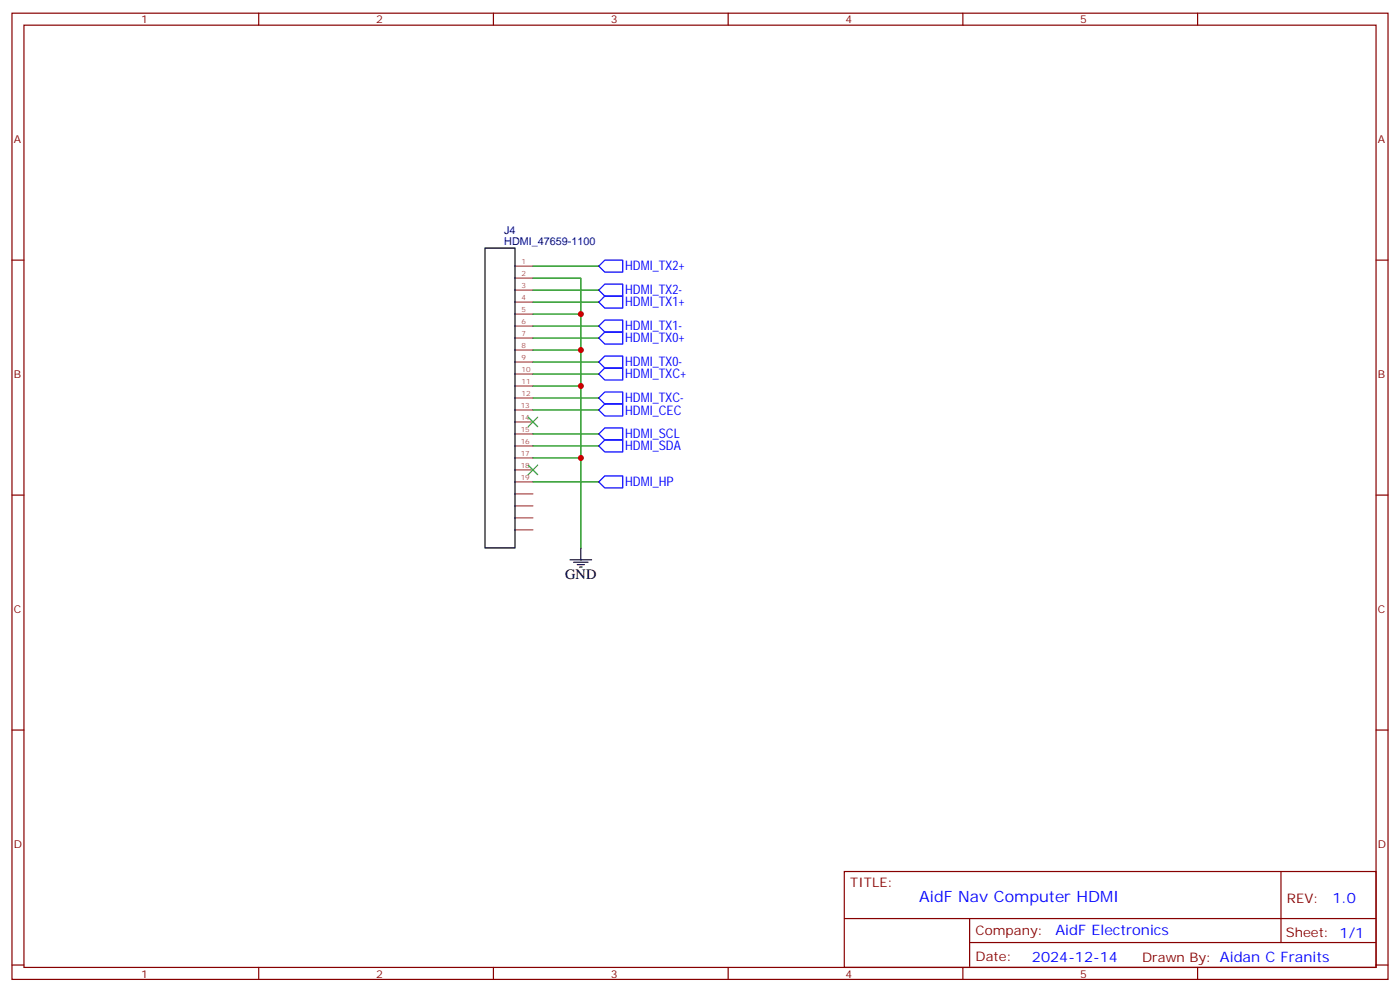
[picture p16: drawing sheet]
<svg xmlns="http://www.w3.org/2000/svg" width="412mm" height="292mm" viewBox="0 0 412 292" stroke-linecap="round" stroke-linejoin="round" font-family="sans-serif">
<defs><g id="words">
<text font-size="4.6" fill="#00f" x="270.8" y="265.5">AidF Nav Computer HDMI</text>
<text font-size="4.2" x="166.5" y="170.4">GND</text>
<g font-size="4.2" fill="#00f">
<text x="392.5" y="265.7">1.0</text>
<text x="310.9" y="275.3">AidF Electronics</text>
<text x="304" y="283.1">2024-12-14</text>
</g>
<g font-size="3.9" fill="#00f">
<text x="184.1" y="79.6">HDMI_TX2+</text>
<text x="184.1" y="86.7">HDMI_TX2-</text>
<text x="184.1" y="90.2">HDMI_TX1+</text>
<text x="184.1" y="100.8">HDMI_TX0+</text>
<text x="184.1" y="97.2">HDMI_TX1-</text>
<text x="184.1" y="107.8">HDMI_TX0-</text>
<text x="184.1" y="111.3">HDMI_TXC+</text>
<text x="184.1" y="118.4">HDMI_TXC-</text>
<text x="184.2" y="122">HDMI_CEC</text>
<text x="184.1" y="129">HDMI_SCL</text>
<text x="184.1" y="132.5">HDMI_SDA</text>
<text x="184.1" y="143.2">HDMI_HP</text>
</g>
<g font-size="3.9" fill="#800">
<text x="250.5" y="261.1">TITLE:</text>
<text x="379.1" y="265.7">REV:</text>
<text x="287.4" y="275.3">Company:</text>
<text x="378.7" y="275.9">Sheet: 1/1</text>
<text x="287.4" y="282.9">Date:</text>
<text x="336.4" y="283">Drawn By: Aidan C Franits</text>
</g>
<g font-size="3.2" fill="#800">
<text x="41.6" y="6.9">1</text>
<text x="110.8" y="6.9">2</text>
<text x="179.9" y="6.9">3</text>
<text x="249.1" y="6.9">4</text>
<text x="318.2" y="6.9">5</text>
<text x="4.1" y="42">A</text>
<text x="405.9" y="42">A</text>
<text x="4.1" y="111.1">B</text>
<text x="405.9" y="111.1">B</text>
<text x="4.1" y="180.3">C</text>
<text x="405.9" y="180.3">C</text>
<text x="4.1" y="249.4">D</text>
<text x="405.9" y="249.4">D</text>
<text x="41.6" y="287.7">1</text>
<text x="110.8" y="287.7">2</text>
<text x="179.9" y="287.7">3</text>
<text x="249.1" y="287.7">4</text>
<text x="318.2" y="287.7">5</text>
</g>
<g font-size="3.2" fill="#000080">
<text x="148.5" y="72">HDMI_47659-1100</text>
<text x="148.5" y="68.8">J4</text>
</g>
<g font-size="2.1" fill="#a54b4b">
<text x="153.6" y="77.6">1</text>
<text x="153.6" y="81.1">2</text>
<text x="153.6" y="84.7">3</text>
<text x="153.6" y="88.2">4</text>
<text x="153.6" y="91.7">5</text>
<text x="153.6" y="95.3">6</text>
<text x="153.6" y="98.8">7</text>
<text x="153.6" y="102.3">8</text>
<text x="153.6" y="105.8">9</text>
<text x="153.6" y="109.4">10</text>
<text x="153.6" y="112.9">11</text>
<text x="153.4" y="120">13</text>
<text x="153.6" y="116.4">12</text>
<text x="153.4" y="123.5">14</text>
<text x="153.4" y="127">15</text>
<text x="153.4" y="130.5">16</text>
<text x="153.4" y="134.1">17</text>
<text x="153.4" y="137.6">18</text>
<text x="153.4" y="141.1">19</text>
</g>
</g></defs>
<g fill="none" stroke="#870000" stroke-width=".35">
<path d="M3.5 3.9h405.4v284.3h-405.4zM7.1 7.4h398.2v277.3h-398.2zM76.2 3.9v3.5M145.3 3.9v3.5M214.5 3.9v3.5M283.6 3.9v3.5M352.8 3.9v3.5M3.5 76.6h3.6M405.3 76.6h3.6M3.5 145.7h3.6M405.3 145.7h3.6M3.5 214.8h3.6"/>
<path d="M405.3 214.8h3.6M248.7 256.5h156.6v28.2h-156.6zM377.3 256.5v20.9M248.7 270.3h156.5M285.6 277.4h119.6M285.6 270.3v14.1M3.5 284h3.6M76.2 284.7v3.5M145.3 284.7v3.5M214.5 284.7v3.5M283.6 284.7v3.5M352.8 284.7v3.5"/>
<path d="M405.3 284h3.6"/>
</g>
<g fill="none" stroke="#a64a4a" stroke-width=".35">
<path d="M151.7 78.3h5.3M151.7 81.8h5.3M151.7 85.4h5.3M151.7 88.9h5.3M151.7 92.4h5.3M151.7 96h5.3M151.7 99.5h5.3M151.7 103h5.3M151.7 106.5h5.3M151.7 110.1h5.3M151.7 113.6h5.3M151.7 117.1h5.3"/>
<path d="M151.7 120.6h5.3M151.7 124.2h5.3M151.7 127.7h5.3M151.7 131.2h5.3M151.7 134.8h5.3M151.7 138.3h5.3M151.7 141.8h5.3M151.7 145.3h5.3M151.7 148.9h5.3M151.7 152.4h5.3M151.7 155.9h5.3"/>
</g>
<path d="M142.9 73h8.8v88.2h-8.8zM167.9 164.7h6.4M169 165.5h4.2M170 166.2h2.2M170.7 166.9h.7M171.1 161.2v3.5" fill="none" stroke="#000" stroke-width=".35"/>
<path d="M176.4 78.3l1.8-1.7h5.2v3.5h-5.2zM176.4 99.5l1.8-1.8h5.2v3.5h-5.2zM176.4 88.9l1.8-1.8h5.2v3.6h-5.2zM176.4 96l1.8-1.8h5.2v3.5h-5.2zM176.4 85.4l1.8-1.8h5.2v3.5h-5.2zM176.4 117.1l1.8-1.7h5.2v3.5h-5.2zM176.4 110.1l1.8-1.8h5.2v3.5h-5.2zM176.4 106.5l1.8-1.7h5.2v3.5h-5.2zM176.4 120.6l1.8-1.7h5.2v3.5h-5.2zM176.4 131.2l1.8-1.7h5.2v3.5h-5.2zM176.4 127.7l1.8-1.8h5.2v3.6h-5.2zM176.4 141.8l1.8-1.7h5.2v3.5h-5.2z" fill="none" stroke="#00f" stroke-width=".35"/>
<g fill="none" stroke="#008700" stroke-width=".35">
<path d="M157 78.3h19.4M157 81.8h14.1v79.4M157 85.4h19.4M157 88.9h19.4M157 96h19.4M157 99.5h19.4M157 92.4h14.1M157 106.5h19.4M157 110.1h19.4M157 117.1h19.4M157 103h14.1M157 113.6h14.1"/>
<path d="M157 120.6h19.4M157 127.7h19.4M157 131.2h19.4M157 134.8h14.1M157 141.8h19.4"/>
</g>
<path d="M155.6 122.8l2.8 2.8M155.6 136.9l2.8 2.8M158.4 122.8l-2.8 2.8M158.4 136.9l-2.8 2.8" fill="none" stroke="#3c3" stroke-width=".35"/>
<g fill="#c00">
<circle cx="171.1" cy="92.4" r=".88"/>
<circle cx="171.1" cy="103" r=".88"/>
<circle cx="171.1" cy="113.6" r=".88"/>
<circle cx="171.1" cy="134.8" r=".88"/>
</g>
<use href="#words"/>
</svg>
